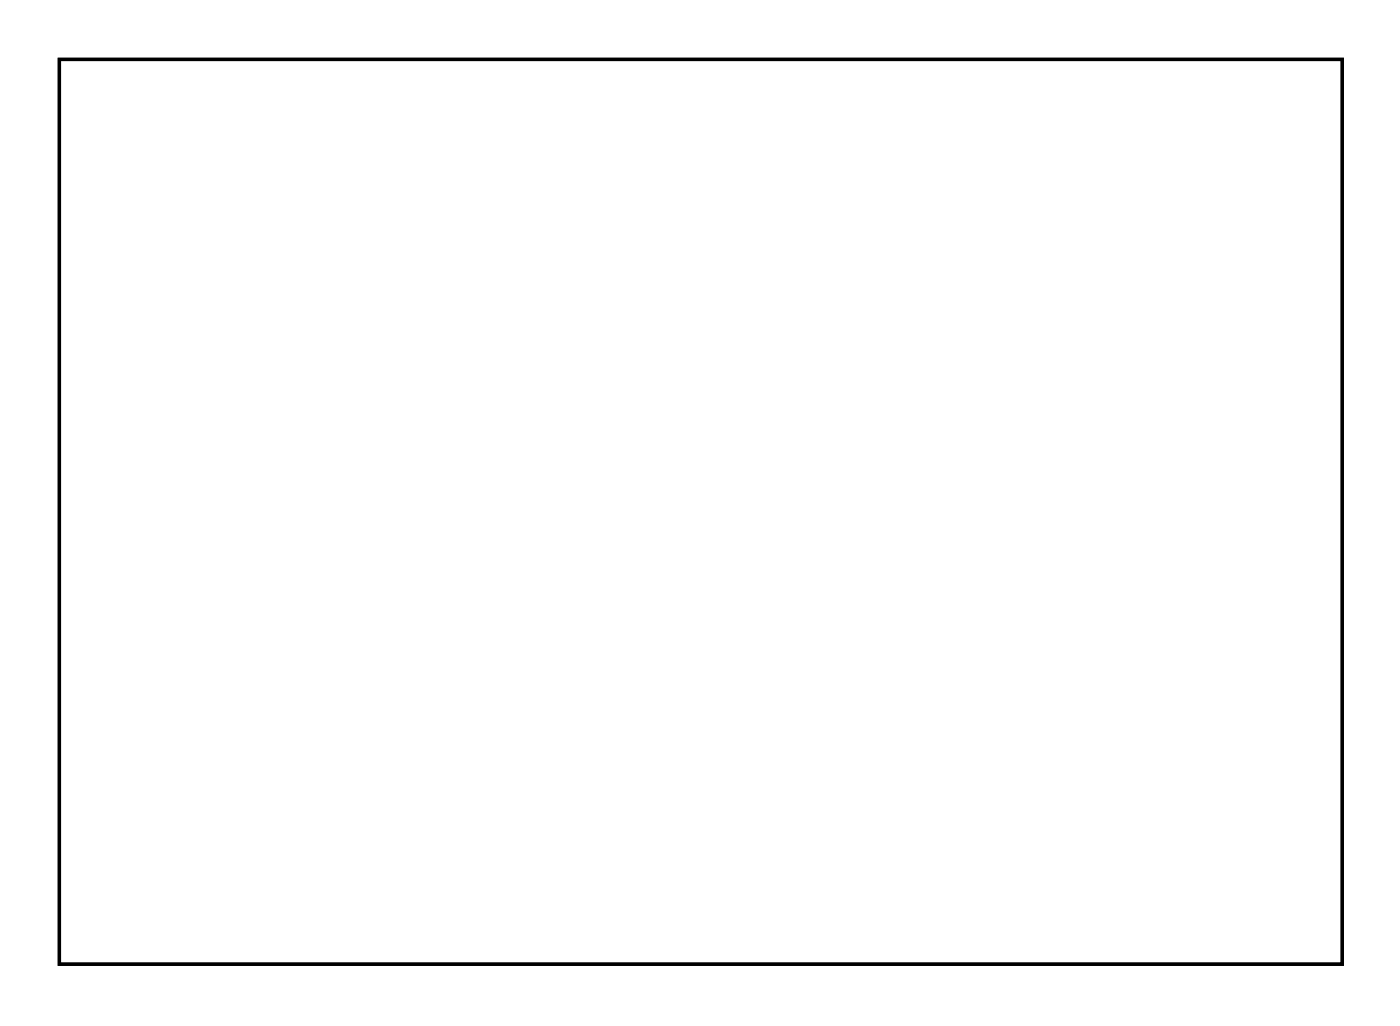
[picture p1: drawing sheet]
<svg xmlns="http://www.w3.org/2000/svg" width="86mm" height="63mm" viewBox="0 0 86 63" stroke-linecap="round" stroke-linejoin="round" font-family="sans-serif">
<path d="M3.6 3.6h78.6v55.4h-78.6z" fill="none" stroke="#000" stroke-width=".2"/>
<path d="M3.6 3.6h78.6v55.4h-78.6zM3.6 3.6v55.4h78.6v-55.4z" fill="#000"/>
<path d="M60.5 7.7h1.6v1.5h-1.6z" fill="#fff"/>
<path d="M60.5 7.7h1.6v1.5h-1.6z" fill="none" stroke="#fff" stroke-width=".76" stroke-linecap="butt"/>
<circle cx="61.3" cy="8.4" r=".79" fill="#fff"/>
<circle cx="61.3" cy="8.4" r=".79" fill="none" stroke="#fff" stroke-width=".76" stroke-linecap="butt"/>
<circle cx="63.9" cy="8.4" r=".79" fill="#fff"/>
<circle cx="63.9" cy="8.4" r=".79" fill="none" stroke="#fff" stroke-width=".76" stroke-linecap="butt"/>
<circle cx="66.4" cy="8.4" r=".79" fill="#fff"/>
<circle cx="66.4" cy="8.4" r=".79" fill="none" stroke="#fff" stroke-width=".76" stroke-linecap="butt"/>
<circle cx="73.1" cy="54.4" r=".79" fill="#fff"/>
<circle cx="73.1" cy="54.4" r=".79" fill="none" stroke="#fff" stroke-width=".76" stroke-linecap="butt"/>
<circle cx="73.1" cy="34.1" r=".79" fill="#fff"/>
<circle cx="73.1" cy="34.1" r=".79" fill="none" stroke="#fff" stroke-width=".76" stroke-linecap="butt"/>
<circle cx="48.1" cy="32.5" r=".79" fill="#fff"/>
<circle cx="48.1" cy="32.5" r=".79" fill="none" stroke="#fff" stroke-width=".76" stroke-linecap="butt"/>
<circle cx="48.1" cy="12.2" r=".79" fill="#fff"/>
<circle cx="48.1" cy="12.2" r=".79" fill="none" stroke="#fff" stroke-width=".76" stroke-linecap="butt"/>
<circle cx="67.8" cy="54.5" r=".79" fill="#fff"/>
<circle cx="67.8" cy="54.5" r=".79" fill="none" stroke="#fff" stroke-width=".76" stroke-linecap="butt"/>
<circle cx="67.8" cy="34.2" r=".79" fill="#fff"/>
<circle cx="67.8" cy="34.2" r=".79" fill="none" stroke="#fff" stroke-width=".76" stroke-linecap="butt"/>
<circle cx="57.1" cy="27.2" r=".79" fill="#fff"/>
<circle cx="57.1" cy="27.2" r=".79" fill="none" stroke="#fff" stroke-width=".89" stroke-linecap="butt"/>
<circle cx="57.1" cy="19.7" r=".79" fill="#fff"/>
<circle cx="57.1" cy="19.7" r=".79" fill="none" stroke="#fff" stroke-width=".89" stroke-linecap="butt"/>
<circle cx="63.6" cy="27.2" r=".79" fill="#fff"/>
<circle cx="63.6" cy="27.2" r=".79" fill="none" stroke="#fff" stroke-width=".89" stroke-linecap="butt"/>
<circle cx="63.6" cy="19.7" r=".79" fill="#fff"/>
<circle cx="63.6" cy="19.7" r=".79" fill="none" stroke="#fff" stroke-width=".89" stroke-linecap="butt"/>
<circle cx="73.7" cy="11.2" r="1" fill="#fff"/>
<circle cx="73.7" cy="11.2" r="1" fill="none" stroke="#fff" stroke-width=".76" stroke-linecap="butt"/>
<circle cx="78.8" cy="11.2" r="1" fill="#fff"/>
<circle cx="78.8" cy="11.2" r="1" fill="none" stroke="#fff" stroke-width=".76" stroke-linecap="butt"/>
<path d="M9.1 33.7h1.4v1.4h-1.4z" fill="#fff"/>
<path d="M9.1 33.7h1.4v1.4h-1.4z" fill="none" stroke="#fff" stroke-width=".82" stroke-linecap="butt"/>
<circle cx="9.8" cy="47.1" r=".7" fill="#fff"/>
<circle cx="9.8" cy="47.1" r=".7" fill="none" stroke="#fff" stroke-width=".82" stroke-linecap="butt"/>
<circle cx="9.8" cy="34.4" r=".7" fill="#fff"/>
<circle cx="9.8" cy="34.4" r=".7" fill="none" stroke="#fff" stroke-width=".82" stroke-linecap="butt"/>
<circle cx="11.6" cy="11.2" r=".6" fill="#fff"/>
<circle cx="11.6" cy="11.2" r=".6" fill="none" stroke="#fff" stroke-width=".76" stroke-linecap="butt"/>
<circle cx="11.6" cy="13.7" r=".6" fill="#fff"/>
<circle cx="11.6" cy="13.7" r=".6" fill="none" stroke="#fff" stroke-width=".76" stroke-linecap="butt"/>
<circle cx="11.6" cy="16.2" r=".6" fill="#fff"/>
<circle cx="11.6" cy="16.2" r=".6" fill="none" stroke="#fff" stroke-width=".76" stroke-linecap="butt"/>
<circle cx="11.6" cy="18.7" r=".6" fill="#fff"/>
<circle cx="11.6" cy="18.7" r=".6" fill="none" stroke="#fff" stroke-width=".76" stroke-linecap="butt"/>
<path d="M29.4 53.5h1.8v1.9h-1.8z" fill="#fff"/>
<path d="M29.4 53.5h1.8v1.9h-1.8z" fill="none" stroke="#fff" stroke-width=".76" stroke-linecap="butt"/>
<circle cx="30.3" cy="54.4" r=".91" fill="#fff"/>
<circle cx="30.3" cy="54.4" r=".91" fill="none" stroke="#fff" stroke-width=".76" stroke-linecap="butt"/>
<circle cx="37.9" cy="54.4" r=".91" fill="#fff"/>
<circle cx="37.9" cy="54.4" r=".91" fill="none" stroke="#fff" stroke-width=".76" stroke-linecap="butt"/>
<circle cx="18.1" cy="41.3" r=".45" fill="#fff"/>
<circle cx="18.1" cy="41.3" r=".45" fill="none" stroke="#fff" stroke-width=".58"/>
<circle cx="40.9" cy="46.4" r=".45" fill="#fff"/>
<circle cx="40.9" cy="46.4" r=".45" fill="none" stroke="#fff" stroke-width=".58"/>
<circle cx="40.9" cy="43.8" r=".45" fill="#fff"/>
<circle cx="40.9" cy="43.8" r=".45" fill="none" stroke="#fff" stroke-width=".58"/>
<circle cx="40.9" cy="41.3" r=".45" fill="#fff"/>
<circle cx="40.9" cy="41.3" r=".45" fill="none" stroke="#fff" stroke-width=".58"/>
<circle cx="40.9" cy="38.8" r=".45" fill="#fff"/>
<circle cx="40.9" cy="38.8" r=".45" fill="none" stroke="#fff" stroke-width=".58"/>
<circle cx="40.9" cy="36.2" r=".45" fill="#fff"/>
<circle cx="40.9" cy="36.2" r=".45" fill="none" stroke="#fff" stroke-width=".58"/>
<circle cx="18.1" cy="43.8" r=".45" fill="#fff"/>
<circle cx="18.1" cy="43.8" r=".45" fill="none" stroke="#fff" stroke-width=".58"/>
<circle cx="18.1" cy="46.4" r=".45" fill="#fff"/>
<circle cx="18.1" cy="46.4" r=".45" fill="none" stroke="#fff" stroke-width=".58"/>
<circle cx="18.1" cy="38.8" r=".45" fill="#fff"/>
<circle cx="18.1" cy="38.8" r=".45" fill="none" stroke="#fff" stroke-width=".58"/>
<circle cx="40.9" cy="33.7" r=".45" fill="#fff"/>
<circle cx="40.9" cy="33.7" r=".45" fill="none" stroke="#fff" stroke-width=".58"/>
<circle cx="40.9" cy="31.2" r=".45" fill="#fff"/>
<circle cx="40.9" cy="31.2" r=".45" fill="none" stroke="#fff" stroke-width=".58"/>
<circle cx="40.9" cy="28.6" r=".45" fill="#fff"/>
<circle cx="40.9" cy="28.6" r=".45" fill="none" stroke="#fff" stroke-width=".58"/>
<circle cx="40.9" cy="26.1" r=".45" fill="#fff"/>
<circle cx="40.9" cy="26.1" r=".45" fill="none" stroke="#fff" stroke-width=".58"/>
<circle cx="40.9" cy="23.5" r=".45" fill="#fff"/>
<circle cx="40.9" cy="23.5" r=".45" fill="none" stroke="#fff" stroke-width=".58"/>
<circle cx="40.9" cy="21" r=".45" fill="#fff"/>
<circle cx="40.9" cy="21" r=".45" fill="none" stroke="#fff" stroke-width=".58"/>
<circle cx="40.9" cy="18.5" r=".45" fill="#fff"/>
<circle cx="40.9" cy="18.5" r=".45" fill="none" stroke="#fff" stroke-width=".58"/>
<circle cx="40.9" cy="15.9" r=".45" fill="#fff"/>
<circle cx="40.9" cy="15.9" r=".45" fill="none" stroke="#fff" stroke-width=".58"/>
<circle cx="40.9" cy="13.4" r=".45" fill="#fff"/>
<circle cx="40.9" cy="13.4" r=".45" fill="none" stroke="#fff" stroke-width=".58"/>
<circle cx="40.9" cy="10.9" r=".45" fill="#fff"/>
<circle cx="40.9" cy="10.9" r=".45" fill="none" stroke="#fff" stroke-width=".58"/>
<circle cx="18.1" cy="28.6" r=".45" fill="#fff"/>
<circle cx="18.1" cy="28.6" r=".45" fill="none" stroke="#fff" stroke-width=".58"/>
<circle cx="18.1" cy="26.1" r=".45" fill="#fff"/>
<circle cx="18.1" cy="26.1" r=".45" fill="none" stroke="#fff" stroke-width=".58"/>
<circle cx="18.1" cy="23.5" r=".45" fill="#fff"/>
<circle cx="18.1" cy="23.5" r=".45" fill="none" stroke="#fff" stroke-width=".58"/>
<circle cx="18.1" cy="21" r=".45" fill="#fff"/>
<circle cx="18.1" cy="21" r=".45" fill="none" stroke="#fff" stroke-width=".58"/>
<circle cx="18.1" cy="18.5" r=".45" fill="#fff"/>
<circle cx="18.1" cy="18.5" r=".45" fill="none" stroke="#fff" stroke-width=".58"/>
<circle cx="18.1" cy="15.9" r=".45" fill="#fff"/>
<circle cx="18.1" cy="15.9" r=".45" fill="none" stroke="#fff" stroke-width=".58"/>
<circle cx="18.1" cy="13.4" r=".45" fill="#fff"/>
<circle cx="18.1" cy="13.4" r=".45" fill="none" stroke="#fff" stroke-width=".58"/>
<circle cx="18.1" cy="10.9" r=".45" fill="#fff"/>
<circle cx="18.1" cy="10.9" r=".45" fill="none" stroke="#fff" stroke-width=".58"/>
<circle cx="18.1" cy="36.2" r=".45" fill="#fff"/>
<circle cx="18.1" cy="36.2" r=".45" fill="none" stroke="#fff" stroke-width=".58"/>
<circle cx="18.1" cy="33.7" r=".45" fill="#fff"/>
<circle cx="18.1" cy="33.7" r=".45" fill="none" stroke="#fff" stroke-width=".58"/>
<circle cx="18.1" cy="31.2" r=".45" fill="#fff"/>
<circle cx="18.1" cy="31.2" r=".45" fill="none" stroke="#fff" stroke-width=".58"/>
<circle cx="24.1" cy="48.7" r=".7" fill="#fff"/>
<circle cx="24.1" cy="48.7" r=".7" fill="none" stroke="#fff" stroke-width=".76" stroke-linecap="butt"/>
<circle cx="34.2" cy="48.7" r=".7" fill="#fff"/>
<circle cx="34.2" cy="48.7" r=".7" fill="none" stroke="#fff" stroke-width=".76" stroke-linecap="butt"/>
<circle cx="49.6" cy="40.4" r=".6" fill="#fff"/>
<circle cx="49.6" cy="40.4" r=".6" fill="none" stroke="#fff" stroke-width=".65" stroke-linecap="butt"/>
<circle cx="49.6" cy="42.9" r=".6" fill="#fff"/>
<circle cx="49.6" cy="42.9" r=".6" fill="none" stroke="#fff" stroke-width=".65" stroke-linecap="butt"/>
<circle cx="49.6" cy="45.5" r=".6" fill="#fff"/>
<circle cx="49.6" cy="45.5" r=".6" fill="none" stroke="#fff" stroke-width=".65" stroke-linecap="butt"/>
<circle cx="57.2" cy="45.5" r=".6" fill="#fff"/>
<circle cx="57.2" cy="45.5" r=".6" fill="none" stroke="#fff" stroke-width=".65" stroke-linecap="butt"/>
<circle cx="57.2" cy="42.9" r=".6" fill="#fff"/>
<circle cx="57.2" cy="42.9" r=".6" fill="none" stroke="#fff" stroke-width=".65" stroke-linecap="butt"/>
<circle cx="57.2" cy="40.4" r=".6" fill="#fff"/>
<circle cx="57.2" cy="40.4" r=".6" fill="none" stroke="#fff" stroke-width=".65" stroke-linecap="butt"/>
</svg>
